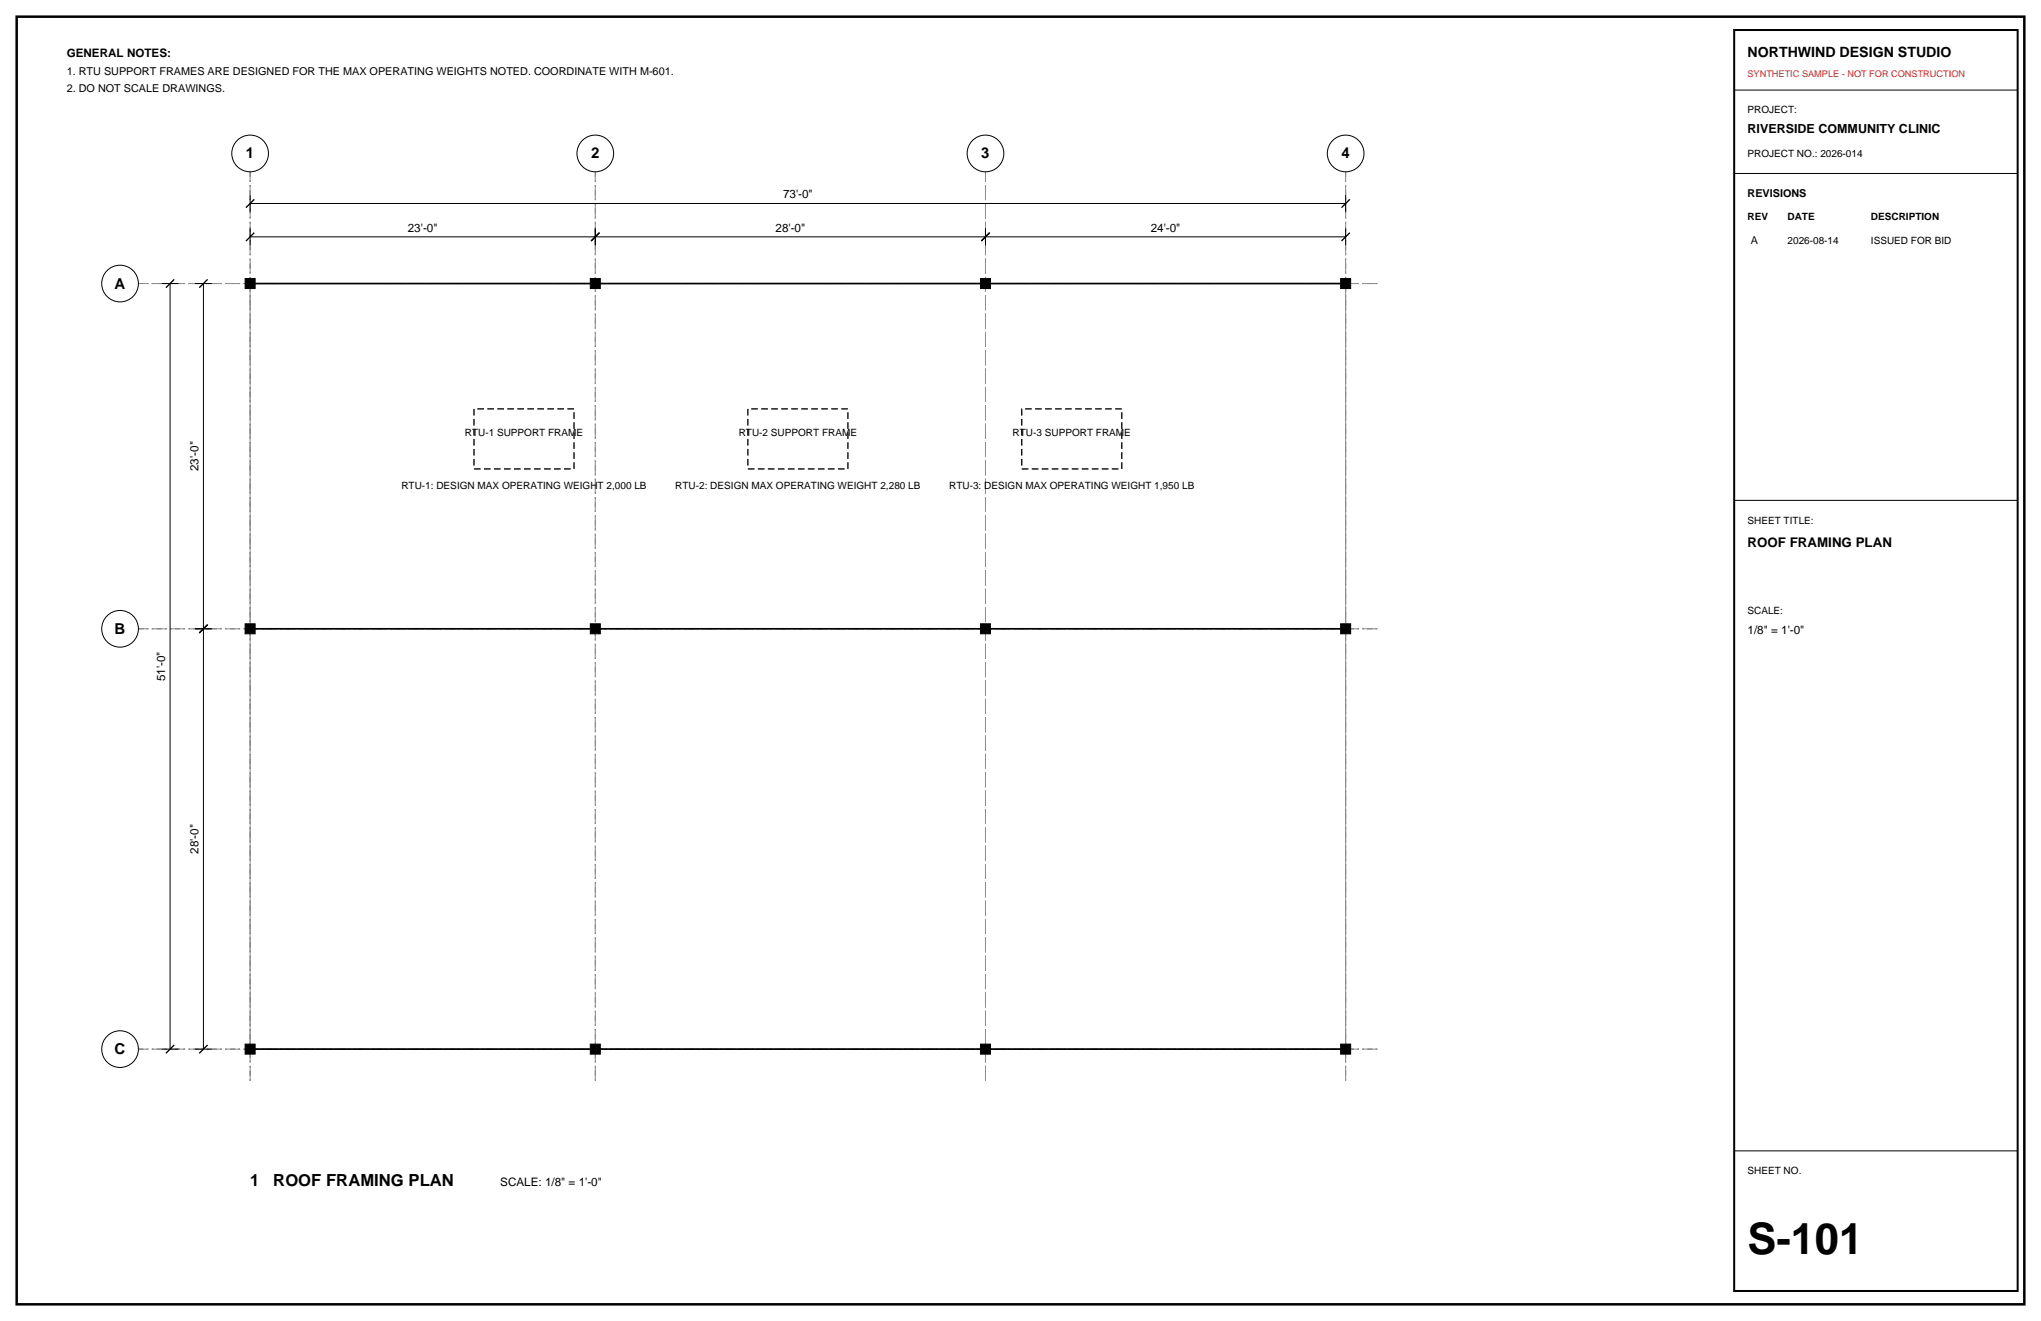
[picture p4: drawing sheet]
<svg xmlns="http://www.w3.org/2000/svg" width="432mm" height="279mm" viewBox="0 0 432 279" stroke-linecap="round" stroke-linejoin="round" font-family="sans-serif">
<defs><g id="words">
<text font-size="9.2" x="369.7" y="265.3">S-101</text>
<g font-size="3.5">
<text x="52.9" y="250.8">1</text>
<text x="57.8" y="250.8">ROOF FRAMING PLAN</text>
</g>
<g font-size="3.2">
<text x="52" y="33.5">1</text>
<text x="125.1" y="33.5">2</text>
<text x="207.6" y="33.5">3</text>
<text x="283.8" y="33.5">4</text>
<text x="24.3" y="61">A</text>
<text x="24.3" y="134.1">B</text>
<text x="24.3" y="223">C</text>
</g>
<text font-size="3" x="369.7" y="12">NORTHWIND DESIGN STUDIO</text>
<text font-size="2.8" x="369.7" y="115.7">ROOF FRAMING PLAN</text>
<text font-size="2.6" x="369.7" y="28.2">RIVERSIDE COMMUNITY CLINIC</text>
<g font-size="2.5">
<text x="14.1" y="12">GENERAL NOTES:</text>
<text x="165.7" y="42">73'-0&quot;</text>
<text x="86.3" y="49">23'-0&quot;</text>
<text x="164.1" y="49">28'-0&quot;</text>
<text x="243.4" y="49">24'-0&quot;</text>
<text x="42" y="99.6" transform="rotate(-90 42 99.6)">23'-0&quot;</text>
<text x="369.7" y="134.1">1/8&quot; = 1'-0&quot;</text>
<text x="34.9" y="144.1" transform="rotate(-90 34.9 144.1)">51'-0&quot;</text>
<text x="42" y="180.6" transform="rotate(-90 42 180.6)">28'-0&quot;</text>
<text x="105.8" y="250.8">SCALE: 1/8&quot; = 1'-0&quot;</text>
</g>
<g font-size="2.3">
<text x="14.1" y="15.9">1. RTU SUPPORT FRAMES ARE DESIGNED FOR THE MAX OPERATING WEIGHTS NOTED. COORDINATE WITH M-601.</text>
<text x="14.1" y="19.4">2. DO NOT SCALE DRAWINGS.</text>
<text x="369.7" y="41.6">REVISIONS</text>
<text x="370.4" y="51.5">A</text>
</g>
<g font-size="2.1">
<text x="369.7" y="24">PROJECT:</text>
<text x="369.7" y="33.2">PROJECT NO.: 2026-014</text>
<text x="369.7" y="46.6">REV</text>
<text x="378.2" y="46.6">DATE</text>
<text x="395.8" y="46.6">DESCRIPTION</text>
<text x="378.2" y="51.5">2026-08-14</text>
<text x="395.8" y="51.5">ISSUED FOR BID</text>
<text x="98.3" y="92.1">RTU-1 SUPPORT FRAME</text>
<text x="156.3" y="92.1">RTU-2 SUPPORT FRAME</text>
<text x="214.2" y="92.1">RTU-3 SUPPORT FRAME</text>
<text x="84.9" y="103.4">RTU-1: DESIGN MAX OPERATING WEIGHT 2,000 LB</text>
<text x="142.9" y="103.4">RTU-2: DESIGN MAX OPERATING WEIGHT 2,280 LB</text>
<text x="200.8" y="103.4">RTU-3: DESIGN MAX OPERATING WEIGHT 1,950 LB</text>
<text x="369.7" y="110.8">SHEET TITLE:</text>
<text x="369.7" y="129.8">SCALE:</text>
<text x="369.7" y="248.4">SHEET NO.</text>
</g>
<text font-size="1.9" fill="#d90d0d" x="369.7" y="16.2">SYNTHETIC SAMPLE - NOT FOR CONSTRUCTION</text>
</g></defs>
<path d="M3.5 3.5h424.8v272.4h-424.8z" fill="none" stroke="#000" stroke-width=".53"/>
<path d="M52.9 36.3v192.7zM125.9 36.3v192.7zM208.5 36.3v192.7zM284.7 36.3v192.7zM29.3 60h262.4zM29.3 133h262.4zM29.3 221.9h262.4z" fill="none" stroke="#8c8c8c" stroke-width=".21" stroke-dasharray="2.1 .7 .4 .7" stroke-linecap="butt"/>
<g fill="none" stroke="#000" stroke-width=".21">
<path d="M366.9 19.1h60zM366.9 36.7h60zM34.2 60h3.5zM36 60v161.9zM41.3 60h3.5zM43 60v73zM52.9 50.1h73zM52.9 48.3v3.6zM52.9 43h231.8zM52.9 41.3v3.5zM125.9 48.3v3.6zM125.9 50.1h82.6z"/>
<path d="M208.5 48.3v3.6zM208.5 50.1h76.2zM284.7 48.3v3.6zM284.7 41.3v3.5zM366.9 105.8h60zM41.3 133h3.5zM43 133v88.9zM34.2 221.9h3.5zM41.3 221.9h3.5zM366.9 243.4h60z"/>
<circle cx="52.9" cy="32.5" r="3.9"/>
<circle cx="125.9" cy="32.5" r="3.9"/>
<circle cx="208.5" cy="32.5" r="3.9"/>
<circle cx="284.7" cy="32.5" r="3.9"/>
<circle cx="25.4" cy="60" r="3.9"/>
<circle cx="25.4" cy="133" r="3.9"/>
<circle cx="25.4" cy="221.9" r="3.9"/>
</g>
<path d="M52 51l1.8-1.8zM52 43.9l1.8-1.7zM125.1 51l1.7-1.8zM207.6 51l1.8-1.8zM283.8 43.9l1.8-1.7zM285.6 49.2l-1.8 1.8zM35.1 60.9l1.8-1.8zM42.2 60.9l1.7-1.8zM42.2 133.9l1.7-1.8zM35.1 222.8l1.8-1.8zM42.2 222.8l1.7-1.8z" fill="none" stroke="#000" stroke-width=".28"/>
<path d="M52.9 60h231.8v161.9h-231.8z" fill="none" stroke="#8c8c8c" stroke-width=".21"/>
<path d="M51.9 58.9h2.1v2.1h-2.1zM124.9 58.9h2.1v2.1h-2.1zM207.4 58.9h2.1v2.1h-2.1zM283.6 58.9h2.2v2.1h-2.2zM51.9 131.9h2.1v2.2h-2.1zM124.9 131.9h2.1v2.2h-2.1zM207.4 131.9h2.1v2.2h-2.1zM283.6 131.9h2.2v2.2h-2.2zM51.9 220.8h2.1v2.2h-2.1zM124.9 220.8h2.1v2.2h-2.1zM207.4 220.8h2.1v2.2h-2.1zM283.6 220.8h2.2v2.2h-2.2z" fill="#000" stroke="#000" stroke-width=".21"/>
<path d="M52.9 60h231.8zM52.9 133h231.8zM52.9 221.9h231.8z" fill="none" stroke="#000" stroke-width=".35"/>
<path d="M100.3 86.5h21.1v12.7h-21.1zM158.2 86.5h21.2v12.7h-21.2zM216.2 86.5h21.1v12.7h-21.1z" fill="none" stroke="#000" stroke-width=".28" stroke-dasharray="1.4 .7" stroke-linecap="butt"/>
<path d="M366.9 6.4h60v266.6h-60z" fill="none" stroke="#000" stroke-width=".42"/>
<use href="#words"/>
</svg>
